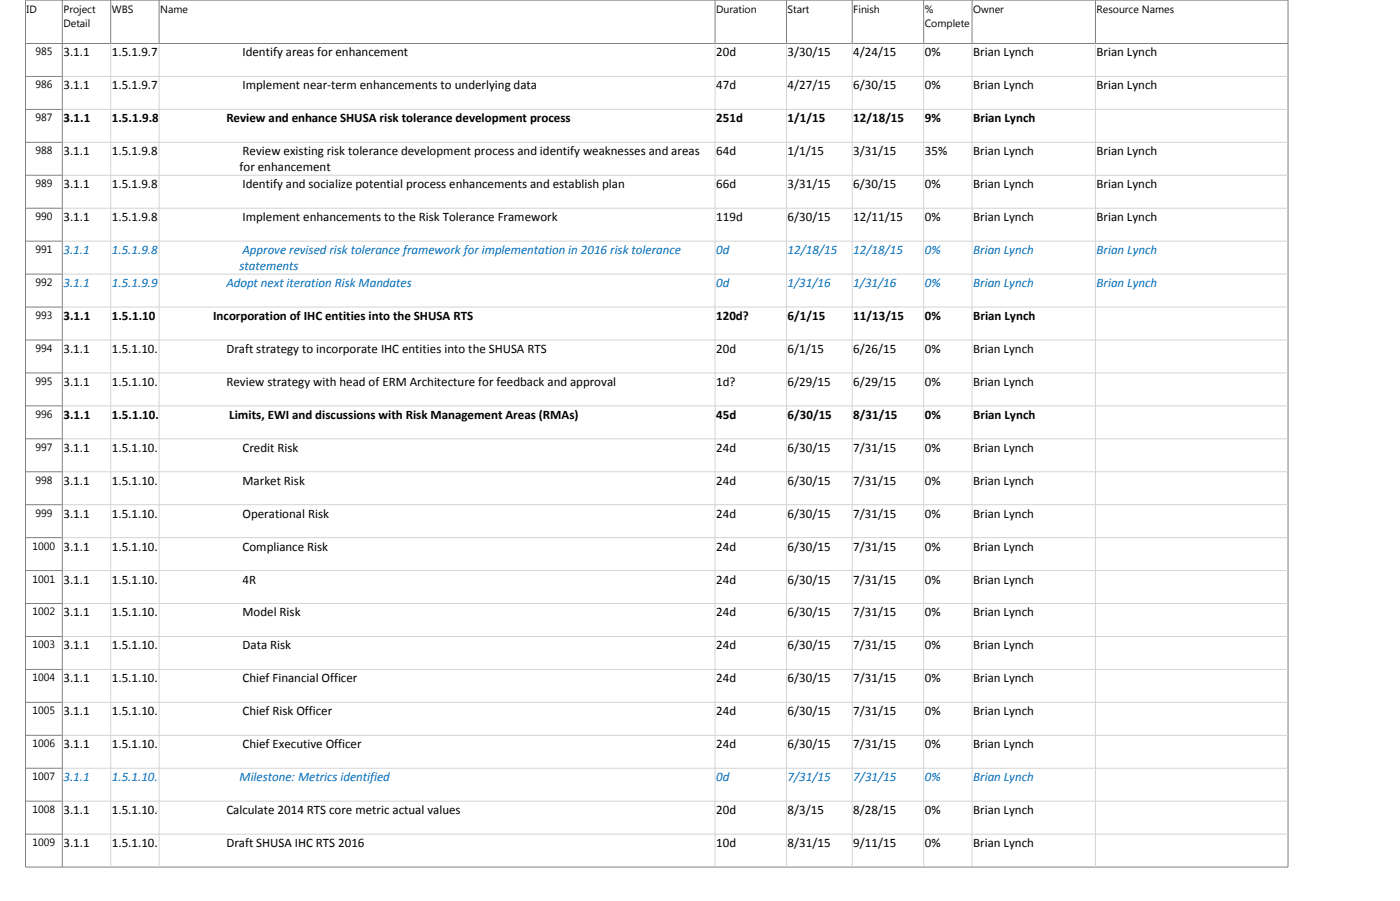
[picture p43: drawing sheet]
<svg xmlns="http://www.w3.org/2000/svg" width="421mm" height="271mm" viewBox="0 0 421 271" stroke-linecap="round" stroke-linejoin="round" font-family="sans-serif">
<defs><g id="words">
<g font-size="3.9">
<text x="19.1" y="17">3.1.1</text>
<text x="33.7" y="17">1.5.1.9.7.2</text>
<text x="73" y="17">Identify areas for enhancement</text>
<text x="215.5" y="17">20d</text>
<text x="237" y="17">3/30/15</text>
<text x="256.8" y="17">4/24/15</text>
<text x="278.3" y="17">0%</text>
<text x="292.9" y="17">Brian Lynch</text>
<text x="330" y="17">Brian Lynch</text>
<text x="19.1" y="26.9">3.1.1</text>
<text x="33.7" y="26.9">1.5.1.9.7.3</text>
<text x="73" y="26.9">Implement near-term enhancements to underlying data</text>
<text x="215.5" y="26.9">47d</text>
<text x="237" y="26.9">4/27/15</text>
<text x="256.8" y="26.9">6/30/15</text>
<text x="278.3" y="26.9">0%</text>
<text x="292.9" y="26.9">Brian Lynch</text>
<text x="330" y="26.9">Brian Lynch</text>
<text x="19.1" y="36.8">3.1.1</text>
<text x="33.7" y="36.8">1.5.1.9.8</text>
<text x="68.1" y="36.8">Review and enhance SHUSA risk tolerance development process</text>
<text x="215.5" y="36.8">251d</text>
<text x="237" y="36.8">1/1/15</text>
<text x="256.8" y="36.8">12/18/15</text>
<text x="278.3" y="36.8">9%</text>
<text x="292.9" y="36.8">Brian Lynch</text>
<text x="19.1" y="46.7">3.1.1</text>
<text x="33.7" y="46.7">1.5.1.9.8.1</text>
<text x="73" y="46.7">Review existing risk tolerance development process and identify weaknesses and areas</text>
<text x="215.5" y="46.7">64d</text>
<text x="237" y="46.7">1/1/15</text>
<text x="256.8" y="46.7">3/31/15</text>
<text x="278.3" y="46.7">35%</text>
<text x="292.9" y="46.7">Brian Lynch</text>
<text x="330" y="46.7">Brian Lynch</text>
<text x="72.1" y="51.5">for enhancement</text>
<text x="19.1" y="56.6">3.1.1</text>
<text x="33.7" y="56.6">1.5.1.9.8.2</text>
<text x="73" y="56.6">Identify and socialize potential process enhancements and establish plan</text>
<text x="215.5" y="56.6">66d</text>
<text x="237" y="56.6">3/31/15</text>
<text x="256.8" y="56.6">6/30/15</text>
<text x="278.3" y="56.6">0%</text>
<text x="292.9" y="56.6">Brian Lynch</text>
<text x="330" y="56.6">Brian Lynch</text>
<text x="19.1" y="66.5">3.1.1</text>
<text x="33.7" y="66.5">1.5.1.9.8.3</text>
<text x="73" y="66.5">Implement enhancements to the Risk Tolerance Framework</text>
<text x="215.5" y="66.5">119d</text>
<text x="237" y="66.5">6/30/15</text>
<text x="256.8" y="66.5">12/11/15</text>
<text x="278.3" y="66.5">0%</text>
<text x="292.9" y="66.5">Brian Lynch</text>
<text x="330" y="66.5">Brian Lynch</text>
<text x="19.1" y="96.2">3.1.1</text>
<text x="33.7" y="96.2">1.5.1.10</text>
<text x="64.1" y="96.2">Incorporation of IHC entities into the SHUSA RTS</text>
<text x="215.5" y="96.2">120d?</text>
<text x="237" y="96.2">6/1/15</text>
<text x="256.8" y="96.2">11/13/15</text>
<text x="278.3" y="96.2">0%</text>
<text x="292.9" y="96.2">Brian Lynch</text>
<text x="19.1" y="106.1">3.1.1</text>
<text x="33.7" y="106.1">1.5.1.10.1</text>
<text x="68.1" y="106.1">Draft strategy to incorporate IHC entities into the SHUSA RTS</text>
<text x="215.5" y="106.1">20d</text>
<text x="237" y="106.1">6/1/15</text>
<text x="256.8" y="106.1">6/26/15</text>
<text x="278.3" y="106.1">0%</text>
<text x="292.9" y="106.1">Brian Lynch</text>
<text x="19.1" y="116.1">3.1.1</text>
<text x="33.7" y="116.1">1.5.1.10.2</text>
<text x="68.1" y="116.1">Review strategy with head of ERM Architecture for feedback and approval</text>
<text x="215.5" y="116.1">1d?</text>
<text x="237" y="116.1">6/29/15</text>
<text x="256.8" y="116.1">6/29/15</text>
<text x="278.3" y="116.1">0%</text>
<text x="292.9" y="116.1">Brian Lynch</text>
<text x="19.1" y="126">3.1.1</text>
<text x="33.7" y="126">1.5.1.10.3</text>
<text x="69" y="126">Limits, EWI and discussions with Risk Management Areas (RMAs)</text>
<text x="215.5" y="126">45d</text>
<text x="237" y="126">6/30/15</text>
<text x="256.8" y="126">8/31/15</text>
<text x="278.3" y="126">0%</text>
<text x="292.9" y="126">Brian Lynch</text>
<text x="19.1" y="135.9">3.1.1</text>
<text x="33.7" y="135.9">1.5.1.10.3.1</text>
<text x="73" y="135.9">Credit Risk</text>
<text x="215.5" y="135.9">24d</text>
<text x="237" y="135.9">6/30/15</text>
<text x="256.8" y="135.9">7/31/15</text>
<text x="278.3" y="135.9">0%</text>
<text x="292.9" y="135.9">Brian Lynch</text>
<text x="19.1" y="145.8">3.1.1</text>
<text x="33.7" y="145.8">1.5.1.10.3.2</text>
<text x="73" y="145.8">Market Risk</text>
<text x="215.5" y="145.8">24d</text>
<text x="237" y="145.8">6/30/15</text>
<text x="256.8" y="145.8">7/31/15</text>
<text x="278.3" y="145.8">0%</text>
<text x="292.9" y="145.8">Brian Lynch</text>
<text x="19.1" y="155.7">3.1.1</text>
<text x="33.7" y="155.7">1.5.1.10.3.3</text>
<text x="73" y="155.7">Operational Risk</text>
<text x="215.5" y="155.7">24d</text>
<text x="237" y="155.7">6/30/15</text>
<text x="256.8" y="155.7">7/31/15</text>
<text x="278.3" y="155.7">0%</text>
<text x="292.9" y="155.7">Brian Lynch</text>
<text x="19.1" y="165.6">3.1.1</text>
<text x="33.7" y="165.6">1.5.1.10.3.4</text>
<text x="73" y="165.6">Compliance Risk</text>
<text x="215.5" y="165.6">24d</text>
<text x="237" y="165.6">6/30/15</text>
<text x="256.8" y="165.6">7/31/15</text>
<text x="278.3" y="165.6">0%</text>
<text x="292.9" y="165.6">Brian Lynch</text>
<text x="19.1" y="175.5">3.1.1</text>
<text x="33.7" y="175.5">1.5.1.10.3.5</text>
<text x="73" y="175.5">4R</text>
<text x="215.5" y="175.5">24d</text>
<text x="237" y="175.5">6/30/15</text>
<text x="256.8" y="175.5">7/31/15</text>
<text x="278.3" y="175.5">0%</text>
<text x="292.9" y="175.5">Brian Lynch</text>
<text x="19.1" y="185.4">3.1.1</text>
<text x="33.7" y="185.4">1.5.1.10.3.6</text>
<text x="73" y="185.4">Model Risk</text>
<text x="215.5" y="185.4">24d</text>
<text x="237" y="185.4">6/30/15</text>
<text x="256.8" y="185.4">7/31/15</text>
<text x="278.3" y="185.4">0%</text>
<text x="292.9" y="185.4">Brian Lynch</text>
<text x="19.1" y="195.3">3.1.1</text>
<text x="33.7" y="195.3">1.5.1.10.3.7</text>
<text x="73" y="195.3">Data Risk</text>
<text x="215.5" y="195.3">24d</text>
<text x="237" y="195.3">6/30/15</text>
<text x="256.8" y="195.3">7/31/15</text>
<text x="278.3" y="195.3">0%</text>
<text x="292.9" y="195.3">Brian Lynch</text>
<text x="19.1" y="205.2">3.1.1</text>
<text x="33.7" y="205.2">1.5.1.10.3.8</text>
<text x="73" y="205.2">Chief Financial Officer</text>
<text x="215.5" y="205.2">24d</text>
<text x="237" y="205.2">6/30/15</text>
<text x="256.8" y="205.2">7/31/15</text>
<text x="278.3" y="205.2">0%</text>
<text x="292.9" y="205.2">Brian Lynch</text>
<text x="19.1" y="215.1">3.1.1</text>
<text x="33.7" y="215.1">1.5.1.10.3.9</text>
<text x="73" y="215.1">Chief Risk Officer</text>
<text x="215.5" y="215.1">24d</text>
<text x="237" y="215.1">6/30/15</text>
<text x="256.8" y="215.1">7/31/15</text>
<text x="278.3" y="215.1">0%</text>
<text x="292.9" y="215.1">Brian Lynch</text>
<text x="19.1" y="225">3.1.1</text>
<text x="33.7" y="225">1.5.1.10.3.10</text>
<text x="73" y="225">Chief Executive Officer</text>
<text x="215.5" y="225">24d</text>
<text x="237" y="225">6/30/15</text>
<text x="256.8" y="225">7/31/15</text>
<text x="278.3" y="225">0%</text>
<text x="292.9" y="225">Brian Lynch</text>
<text x="19.1" y="244.9">3.1.1</text>
<text x="33.7" y="244.9">1.5.1.10.4</text>
<text x="68.1" y="244.9">Calculate 2014 RTS core metric actual values</text>
<text x="215.5" y="244.9">20d</text>
<text x="237" y="244.9">8/3/15</text>
<text x="256.8" y="244.9">8/28/15</text>
<text x="278.3" y="244.9">0%</text>
<text x="292.9" y="244.9">Brian Lynch</text>
<text x="19.1" y="254.8">3.1.1</text>
<text x="33.7" y="254.8">1.5.1.10.5</text>
<text x="68.1" y="254.8">Draft SHUSA IHC RTS 2016</text>
<text x="215.5" y="254.8">10d</text>
<text x="237" y="254.8">8/31/15</text>
<text x="256.8" y="254.8">9/11/15</text>
<text x="278.3" y="254.8">0%</text>
<text x="292.9" y="254.8">Brian Lynch</text>
</g>
<g font-size="3.9" fill="#0070c0">
<text x="19.1" y="76.4">3.1.1</text>
<text x="33.7" y="76.4">1.5.1.9.8.4</text>
<text x="73" y="76.4">Approve revised risk tolerance framework for implementation in 2016 risk tolerance</text>
<text x="215.5" y="76.4">0d</text>
<text x="237" y="76.4">12/18/15</text>
<text x="256.8" y="76.4">12/18/15</text>
<text x="278.3" y="76.4">0%</text>
<text x="292.9" y="76.4">Brian Lynch</text>
<text x="330" y="76.4">Brian Lynch</text>
<text x="72.1" y="81.2">statements</text>
<text x="19.1" y="86.3">3.1.1</text>
<text x="33.7" y="86.3">1.5.1.9.9</text>
<text x="68.1" y="86.3">Adopt next iteration Risk Mandates</text>
<text x="215.5" y="86.3">0d</text>
<text x="237" y="86.3">1/31/16</text>
<text x="256.8" y="86.3">1/31/16</text>
<text x="278.3" y="86.3">0%</text>
<text x="292.9" y="86.3">Brian Lynch</text>
<text x="330" y="86.3">Brian Lynch</text>
<text x="19.1" y="234.9">3.1.1</text>
<text x="33.7" y="234.9">1.5.1.10.3.11</text>
<text x="72.1" y="234.9">Milestone: Metrics identified</text>
<text x="215.5" y="234.9">0d</text>
<text x="237" y="234.9">7/31/15</text>
<text x="256.8" y="234.9">7/31/15</text>
<text x="278.3" y="234.9">0%</text>
<text x="292.9" y="234.9">Brian Lynch</text>
</g>
<g font-size="3.2">
<text x="8" y="3.8">ID</text>
<text x="19.1" y="3.8">Project</text>
<text x="33.7" y="3.8">WBS</text>
<text x="48.2" y="3.8">Name</text>
<text x="215.5" y="3.8">Duration</text>
<text x="237" y="3.8">Start</text>
<text x="256.8" y="3.8">Finish</text>
<text x="278.3" y="3.8">%</text>
<text x="292.9" y="3.8">Owner</text>
<text x="330" y="3.8">Resource Names</text>
<text x="19.1" y="8">Detail</text>
<text x="278.3" y="8">Complete</text>
<text x="10.7" y="16.7">985</text>
<text x="10.7" y="26.6">986</text>
<text x="10.7" y="36.5">987</text>
<text x="10.7" y="46.4">988</text>
<text x="10.7" y="56.3">989</text>
<text x="10.7" y="66.2">990</text>
<text x="10.7" y="76.1">991</text>
<text x="10.7" y="86">992</text>
<text x="10.7" y="95.9">993</text>
<text x="10.7" y="105.9">994</text>
<text x="10.7" y="115.8">995</text>
<text x="10.7" y="125.7">996</text>
<text x="10.7" y="135.6">997</text>
<text x="10.7" y="145.5">998</text>
<text x="10.7" y="155.4">999</text>
<text x="9.8" y="165.3">1000</text>
<text x="9.8" y="175.2">1001</text>
<text x="9.8" y="185.1">1002</text>
<text x="9.8" y="195">1003</text>
<text x="9.8" y="204.9">1004</text>
<text x="9.8" y="214.8">1005</text>
<text x="9.8" y="224.7">1006</text>
<text x="9.8" y="234.6">1007</text>
<text x="9.8" y="244.6">1008</text>
<text x="9.8" y="254.5">1009</text>
</g>
</g></defs>
<g fill="none" stroke="#808080" stroke-width=".3">
<path d="M7.7 13.1h379.9M7.7 0h379.9v260.8h-379.9zM18.8 0v260.8M33.3 0v13.1M47.9 0v13.1M215.2 0v13.1M236.7 0v13.1M256.5 0v13.1M278 0v13.1M292.5 0v13.1M329.7 0v13.1M7.7 23h11.1"/>
<path d="M7.7 32.9h11.1M7.7 42.8h11.1M7.7 52.7h11.1M7.7 62.6h11.1M7.7 72.5h11.1M7.7 82.4h11.1M7.7 92.3h11.1M7.7 102.3h11.1M7.7 112.2h11.1M7.7 122.1h11.1M7.7 132h11.1M7.7 141.9h11.1"/>
<path d="M7.7 151.8h11.1M7.7 161.7h11.1M7.7 171.6h11.1M7.7 181.5h11.1M7.7 191.4h11.1M7.7 201.3h11.1M7.7 211.2h11.1M7.7 221.1h11.1M7.7 231h11.1M7.7 241h11.1M7.7 250.9h11.1"/>
</g>
<g fill="none" stroke="#d4d4d4" stroke-width=".3">
<path d="M33.3 13.1v247.7M47.9 13.1v247.7M215.2 13.1v247.7M236.7 13.1v247.7M256.5 13.1v247.7M278 13.1v247.7M292.5 13.1v247.7M329.7 13.1v247.7M18.8 23h368.8M18.8 32.9h368.8M18.8 42.8h368.8M18.8 52.7h368.8"/>
<path d="M18.8 62.6h368.8M18.8 72.5h368.8M18.8 82.4h368.8M18.8 92.3h368.8M18.8 102.3h368.8M18.8 112.2h368.8M18.8 122.1h368.8M18.8 132h368.8M18.8 141.9h368.8M18.8 151.8h368.8M18.8 161.7h368.8M18.8 171.6h368.8"/>
<path d="M18.8 181.5h368.8M18.8 191.4h368.8M18.8 201.3h368.8M18.8 211.2h368.8M18.8 221.1h368.8M18.8 231h368.8M18.8 241h368.8M18.8 250.9h368.8"/>
</g>
<use href="#words"/>
</svg>
